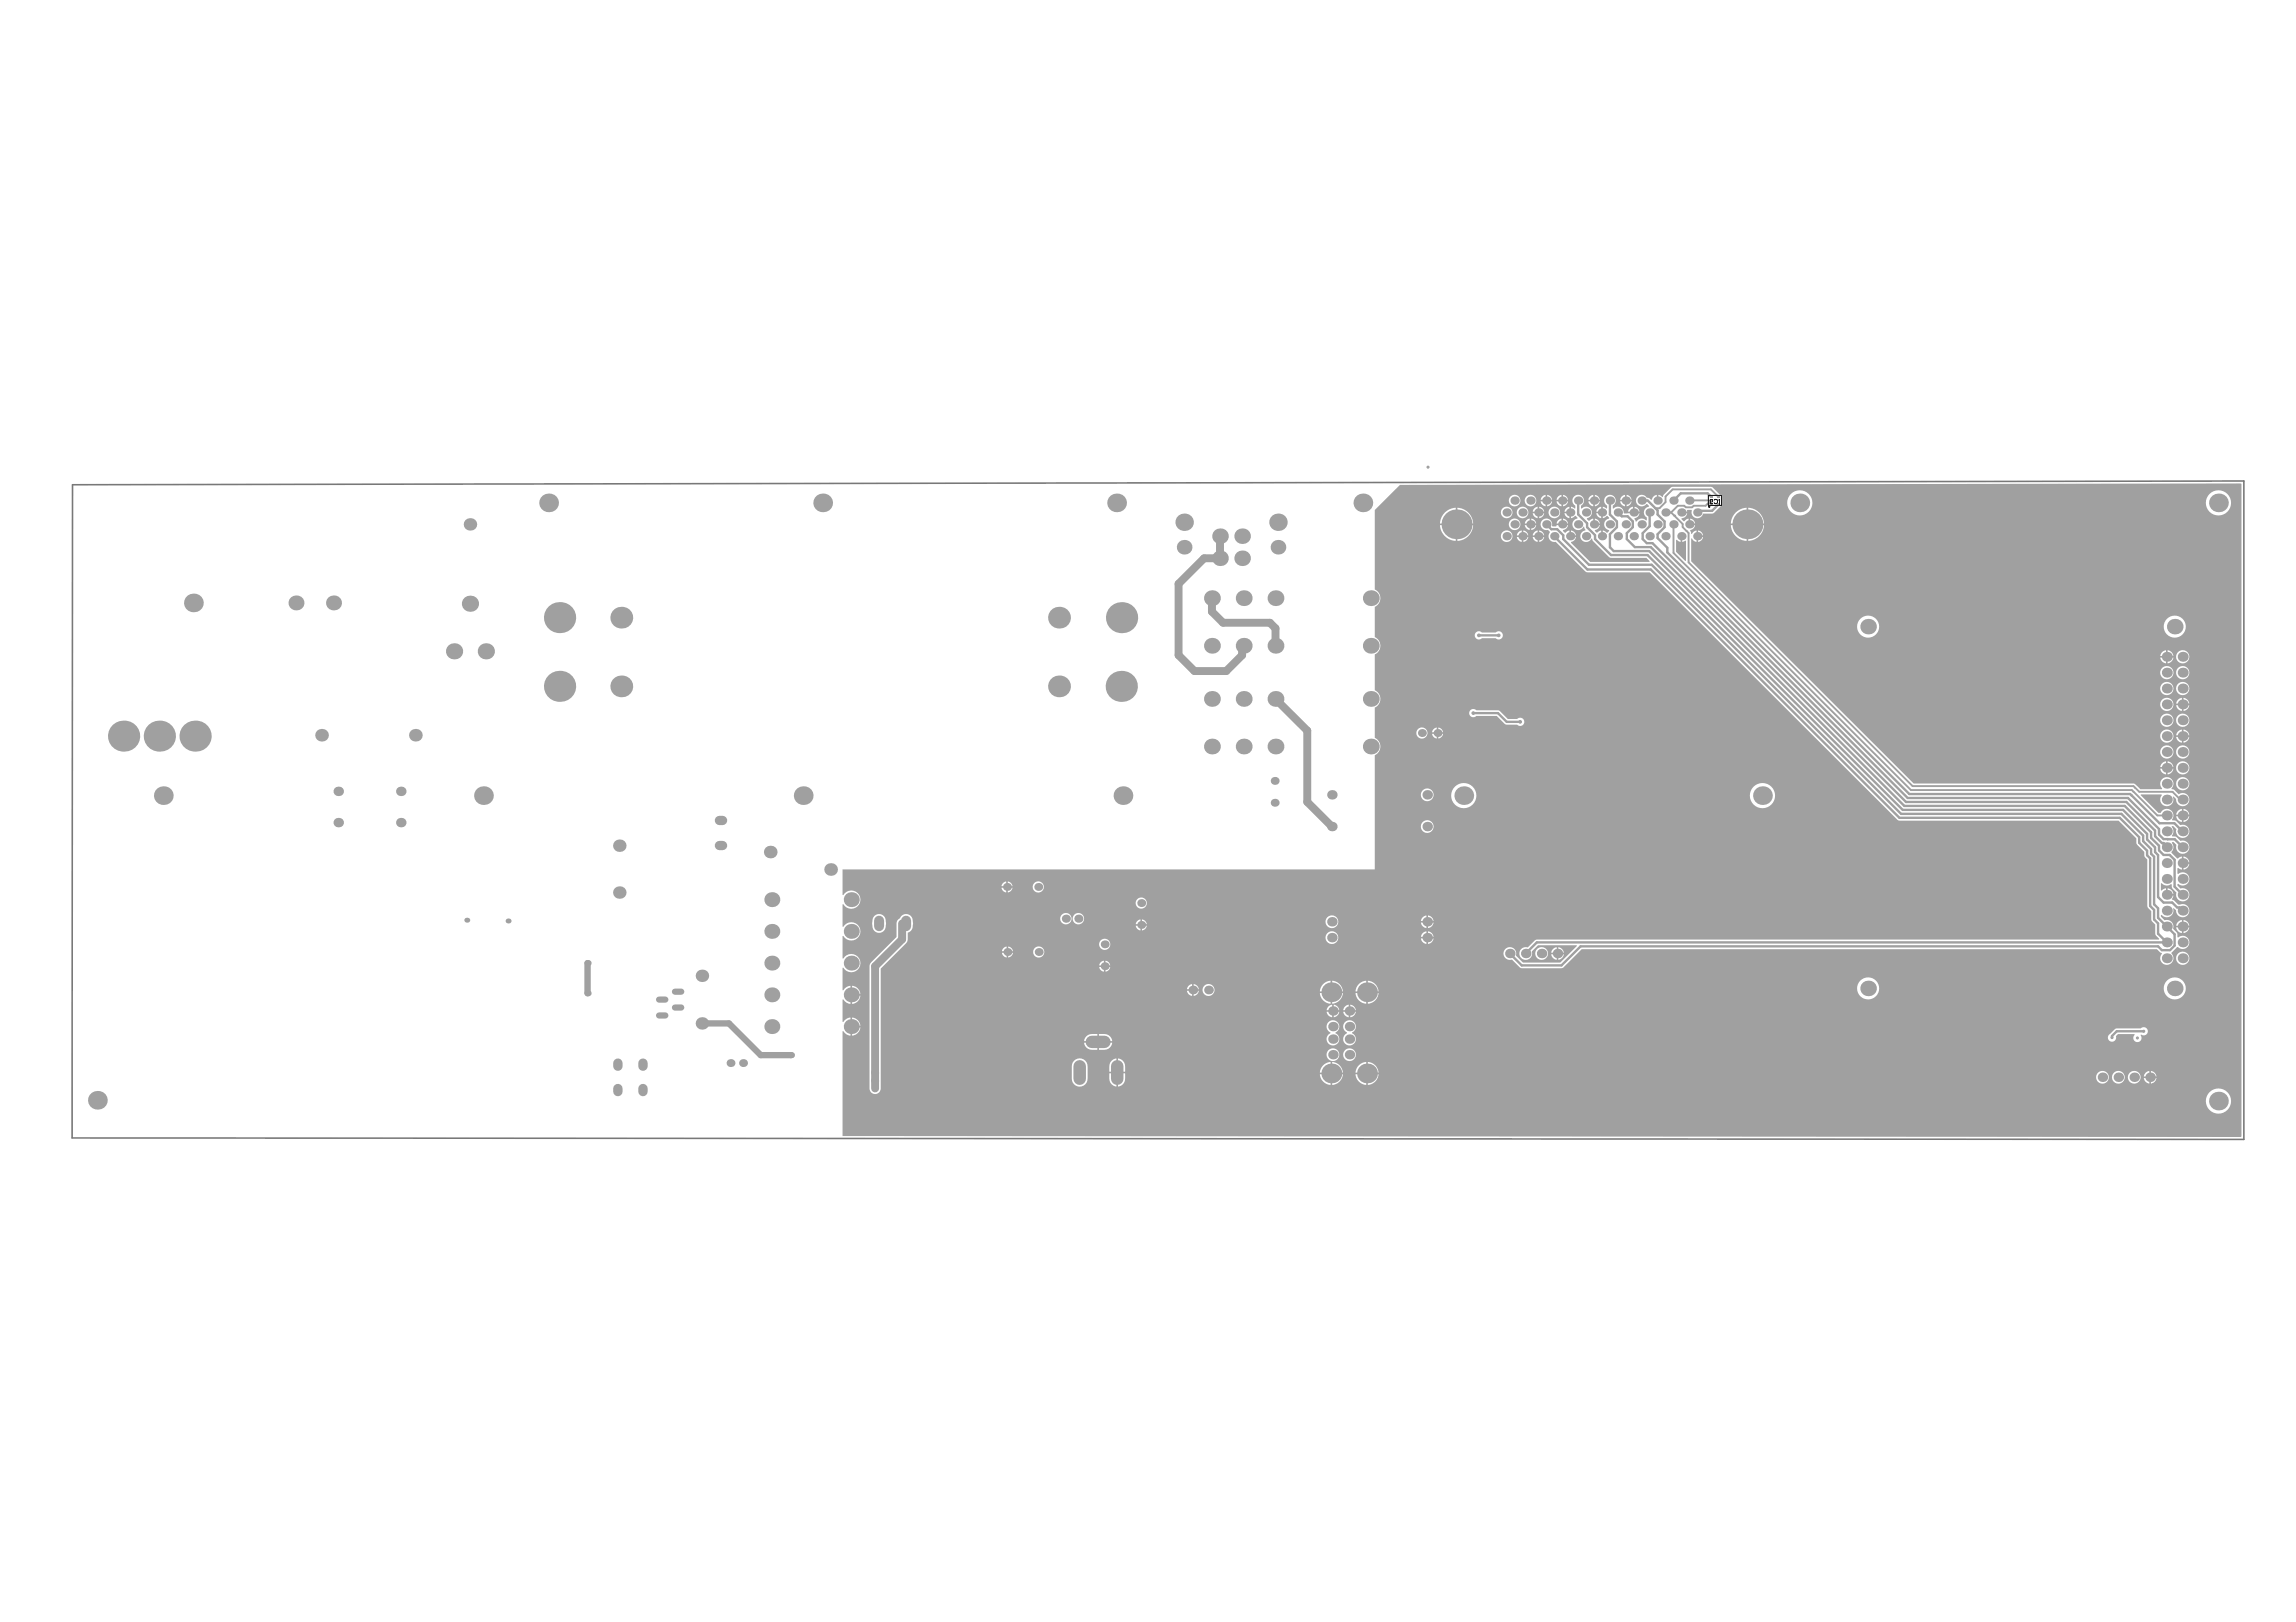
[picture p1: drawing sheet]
<svg xmlns="http://www.w3.org/2000/svg" width="297mm" height="210mm" viewBox="0 0 297 210" stroke-linecap="round" stroke-linejoin="round" font-family="sans-serif">
<path d="M9.4 62.7l280.9-.5v85.3l-281-.2z" fill="none" stroke="#787878" stroke-width=".2"/>
<g fill="#a0a0a0">
<path d="M216.8 69.9l.1-.1 .5 .3v-.7h.2v.7l.4-.1h.1v2.6h-.1l-1.2-1.2z"/>
<path d="M109 112.5h68.9v-14.8a1.23 1.23 0 0 0 .7-1.1 1.23 1.23 0 0 0-.7-1.1v-3.9a1.23 1.23 0 0 0 .7-1.2 1.23 1.23 0 0 0-.7-1.1v-4.6a1.23 1.23 0 0 0 .7-1.1 1.23 1.23 0 0 0-.7-1.2v-3.9a1.23 1.23 0 0 0 .7-1.1 1.23 1.23 0 0 0-.7-1.1v-10.3l3.2-3.3 108.8-.1h.1v84.5h-.1l-180.9-.1v-13.5l.1-.1a1.14 1.14 0 0 0 .9 .6v-2.3a1.14 1.14 0 0 0-.9 .6l-.1-.1v-2.8l.1-.1a1.14 1.14 0 0 0 .9 .6v-2.3a1.14 1.14 0 0 0-.9 .6l-.1-.1v-2.9h.1a1.19 1.19 0 0 0 1.8 .3 1.19 1.19 0 0 0 0-1.8 1.19 1.19 0 0 0-1.8 .3h-.1v-2.9h.1a1.19 1.19 0 0 0 1.8 .3 1.19 1.19 0 0 0 0-1.8 1.19 1.19 0 0 0-1.8 .3h-.1v-2.9h.1a1.19 1.19 0 0 0 1.8 .3 1.19 1.19 0 0 0 0-1.8 1.19 1.19 0 0 0-1.8 .3h-.1zM199.5 67.3a.75 .75 0 0 0-.1 .9 .75 .75 0 0 0 .9 .4l.2 .3a.75 .75 0 0 0-.1 .9 .75 .75 0 0 0 .9 .3l3.9 3.9 8.2 .1 32.2 32.1h28.5l2.3 2.3v.7l1 1v.6l.4 .4v6l.1 .3 .4 .4v1.2l.5 .6 .1 1.3 .4 .5v.1h-80.5l-.2 .1-1 .9a.83 .83 0 0 0-1 .7 .83 .83 0 0 0 .9 .9 .83 .83 0 0 0 .7-1.1l.8-.8h5v.1l-2.1 2.2h-4.9l-.9-.9a.83 .83 0 0 0-.7-1.1 .83 .83 0 0 0-.9 .9 .83 .83 0 0 0 1.1 .7l1 1 .3 .1h5.1l.3-.1 2.3-2.4h74.4l.7 .6a.86 .86 0 0 0 0 1.2 .86 .86 0 0 0 1.3 0 .86 .86 0 0 0-.1-1.2v-.1l.7-.7h.2a.86 .86 0 0 0 1.2 0 .86 .86 0 0 0 0-1.2 .86 .86 0 0 0-1.2-.1h-.1v-.5l-.5-.7a.85 .85 0 0 0-1.2-1l-.4-.5v-.2l.1 .1a.86 .86 0 0 0 1.1 .1 .86 .86 0 0 0 .3-1l.1-.1 .3 .3a.87 .87 0 0 0 1 .9 .87 .87 0 0 0 .7-1.2 .87 .87 0 0 0-1.2-.4h-.2l-.5-.6-.3-.1 .2-.5h-.9v-.1h-.1v-.9l-.3 .2-.2 .2-.1-.1v-.9h.1l.2 .2a.84 .84 0 0 0 1-.1l.1 .1v.4l.5 .7a.86 .86 0 0 0 .8 1.1 .86 .86 0 0 0 .9-1 .86 .86 0 0 0-1.1-.7l-.4-.4v-.2h.1l.2 .1a.86 .86 0 0 0 1.1-.3 .86 .86 0 0 0-.1-1.1 .86 .86 0 0 0-1.2 0h-.1v-.7l.1-.1 .5 .2v-1.7l-.7 .3-.7-.7v-.2a.85 .85 0 0 0 .1-1.1v-.1h.2l.3 .4a.86 .86 0 0 0 .8 1.1 .86 .86 0 0 0 .9-1 .86 .86 0 0 0-1.1-.7l-.6-.5-.5-.1v-.1l.1-.1a.85 .85 0 0 0-.1-1v-.1h.2l.3 .5a.86 .86 0 0 0 .8 1 .86 .86 0 0 0 .9-.9 .86 .86 0 0 0-1.1-.7l-.7-.6h-.4v-.1l.1-.1a.86 .86 0 0 0-.4-1.2 .86 .86 0 0 0-1.2 .4h-.3l-2.3-2.3 .1-.1h2.6l.1 .1-.1 .1a.86 .86 0 0 0 .7 1.3 .86 .86 0 0 0 .8-1.2h.1l.3 .3a.86 .86 0 0 0 1 .9 .86 .86 0 0 0 .7-1.2 .86 .86 0 0 0-1.3-.3l-.6-.6-.3-.1-.1-.1a.86 .86 0 0 0 0-1.2 .86 .86 0 0 0-1.2 0 .86 .86 0 0 0 0 1.2v.1h-2.8l-.7-.6-.2-.1h-28.4l-28.8-28.8v-2.9h.1l.3 .3 .3 .1v-.7h.1h-.1v-.7l-.4 .2-.2 .2h-.1l-.2-.4 .2-.1a.74 .74 0 0 0 .5-.6h-.7v-.1h-.1v-.8l-.7 .4-.3-.3 .2-.2a.74 .74 0 0 0 .6-.6h-.8v-.2h.8v-.2h.5l.1 .1a.75 .75 0 0 0 .5 .9 .75 .75 0 0 0 .9-.5l1.3-.1 1-.9h.2v-1.5h-.3l-1-1h-5.2l-1.1 1-.1 .3h-.1l-.4-.3v.8h-.3v-.8v.1a.74 .74 0 0 0-.6 .6h-.1l-.3-.3h-.3a.75 .75 0 0 0-1.1-.2 .75 .75 0 0 0 0 1.1 .75 .75 0 0 0 1.1-.1l.3 .3-.1 .1a.75 .75 0 0 0-.5 .6 .75 .75 0 0 0 .4 .8v.3l-.1 .1a.75 .75 0 0 0-1.3 .1h-.1l-.2-.3 .1-.1 .4-.3 .2-.4h-2a.87 .87 0 0 0-1-.8l-.3 .2h-.2l.1-.4a.75 .75 0 0 0 .2-1.1 .75 .75 0 0 0-1.2 0 .75 .75 0 0 0 .2 1.1v.4h-.1l-.4-.2v1.5l.5-.3 .3 .2v.1a.75 .75 0 0 0-.7 .8 .75 .75 0 0 0 .7 .7v.1l-.3 .2-.5-.2v.7h-.2v-.7l-.7 .2-.2-.2 .1-.1 .4-.2 .2-.4h-.8v-.1h-.1v-.8l-.6 .3-.2-.2 .1-.2a.75 .75 0 0 0 .4-1.1 .75 .75 0 0 0-1.2-.1h-.1v-.4a.75 .75 0 0 0 .2-1.1 .75 .75 0 0 0-1.1 0 .75 .75 0 0 0 .2 1.1v.4h-.1l-.5-.2v1.5l.7-.3 .2 .2v.1a.75 .75 0 0 0-.5 1.2 .75 .75 0 0 0 1.3-.2l.1 .1 .1 .5a.75 .75 0 0 0-.5 1.1 .75 .75 0 0 0 1.3-.1h.1l.1 .3 2.2 2.2h4.7l.4 .4v.1h-7.7l-2.5-2.5 .1-.1a.74 .74 0 0 0 .6-.6h-.8v-.1h-.1v-.7l-.6 .3-.2-.3 .1-.1a.74 .74 0 0 0 .6-.6h-1.5l-.1 .1h-.4l-.1-.1a.75 .75 0 0 0-.4-.8 .75 .75 0 0 0-.9 .1zM202.2 64v.7h.7l-.1-.1a.74 .74 0 0 0-.6-.6zM206.3 64v.7h.7v-.1a.74 .74 0 0 0-.7-.6zM210.4 64v.7h.7v-.1a.74 .74 0 0 0-.7-.6zM200.2 64v.7h.6v-.1a.74 .74 0 0 0-.6-.6zM201.6 64.2l-.2 .5h.6v-.7zM205.7 64.2l-.2 .5h.6v-.7zM209.8 64.2l-.2 .5h.6v-.7zM199.5 64.2l-.2 .5h.7v-.7zM210.4 64.9v.6h.1a.74 .74 0 0 0 .6-.6zM206.3 64.9v.6h.1a.74 .74 0 0 0 .6-.6zM202.2 64.9v.6h.1a.74 .74 0 0 0 .6-.6zM200.2 64.9v.6h.1a.74 .74 0 0 0 .5-.6zM209.6 64.9v.1a.74 .74 0 0 0 .6 .5v-.6zM205.5 64.9v.1a.74 .74 0 0 0 .6 .5v-.6zM201.4 64.9v.1a.74 .74 0 0 0 .6 .5v-.6zM199.3 64.9v.1a.74 .74 0 0 0 .7 .5v-.6zM197.3 64.8a.75 .75 0 0 0 1.5 0 .75 .75 0 0 0-1.5 0zM195.2 64.8a.75 .75 0 0 0 1.5 0 .75 .75 0 0 0-1.5 0zM211.5 65.6v.6h.6v-.1a.74 .74 0 0 0-.6-.5zM199.1 65.6v.6h.7v-.1a.74 .74 0 0 0-.7-.5zM206.7 65.8l-.2 .4h.7v-.6zM210.8 65.8l-.2 .4h.7v-.6zM202.6 65.8l-.2 .4h.6v-.6zM198.5 65.8l-.2 .4h.6v-.6zM285.4 65.1a1.63 1.63 0 0 0 3.2 0 1.63 1.63 0 0 0-3.2 0zM231.2 65.1a1.65 1.65 0 0 0 3.3 0 1.65 1.65 0 0 0-3.3 0zM199.1 66.4v.7l.1-.1a.74 .74 0 0 0 .6-.6zM206.5 66.4v.1a.74 .74 0 0 0 .7 .6v-.7zM202.4 66.4v.1a.74 .74 0 0 0 .6 .6v-.7zM198.3 66.4v.1a.74 .74 0 0 0 .6 .6v-.7zM200.3 66.3a.75 .75 0 0 0 1.5 0 .75 .75 0 0 0-1.5 0zM196.2 66.3a.75 .75 0 0 0 1.5 0 .75 .75 0 0 0-1.5 0zM194.2 66.3a.75 .75 0 0 0 1.5 0 .75 .75 0 0 0-1.5 0zM226.2 65.7v2.1h2a2.13 2.13 0 0 0-2-2.1zM218.7 67.1v.7h.6v-.1a.74 .74 0 0 0-.6-.6zM202.2 67.1v.7h.7l-.1-.1a.74 .74 0 0 0-.6-.6zM206.3 67.1v.7h.7v-.1a.74 .74 0 0 0-.7-.6zM198.1 67.1v.7h.6v-.1a.74 .74 0 0 0-.6-.6zM188.5 65.7v2.1h2.1a2.13 2.13 0 0 0-2.1-2.1zM201.6 67.3l-.2 .5h.6v-.7zM197.5 67.3l-.2 .5h.6v-.7zM186.9 66.3a2.12 2.12 0 0 0-.6 1.5h2v-2.1h-.2a2.16 2.16 0 0 0-1.2 .6zM224.5 66.3a2.12 2.12 0 0 0-.6 1.5h2.1v-2.1h-.3a2.16 2.16 0 0 0-1.2 .6zM198.1 68v.6h.1a.73 .73 0 0 0 .5-.6zM197.3 68a.74 .74 0 0 0 .6 .6v-.6zM195.2 67.9a.75 .75 0 0 0 1.5 0 .75 .75 0 0 0-1.5 0zM197.1 68.7v.6h.6v-.1a.74 .74 0 0 0-.6-.5zM219.7 68.7v.6h.6v-.1a.74 .74 0 0 0-.6-.5zM203.2 68.7v.6h.7v-.1a.74 .74 0 0 0-.7-.5zM199.1 68.7v.6h.7v-.1a.74 .74 0 0 0-.7-.5zM196.4 68.9l-.2 .4h.7v-.6zM198.5 68.9l-.2 .4h.6v-.6zM226.2 68v2a2.13 2.13 0 0 0 2-2zM186.3 68a2.13 2.13 0 0 0 2 2v-2zM188.5 68v2a2.13 2.13 0 0 0 2.1-2zM223.9 68a2.13 2.13 0 0 0 2.1 2v-2zM219.7 69.5v.6h.1a.74 .74 0 0 0 .5-.6zM199.1 69.5v.6h.1a.74 .74 0 0 0 .6-.6zM197.1 69.5v.6h.1a.74 .74 0 0 0 .5-.6zM198.3 69.5v.1a.74 .74 0 0 0 .6 .5v-.6zM196.2 69.5v.1a.74 .74 0 0 0 .7 .5v-.6zM194.2 69.4a.75 .75 0 0 0 1.5 0 .75 .75 0 0 0-1.5 0zM190.9 81.8a.54 .54 0 0 0 0 .8 .54 .54 0 0 0 .8 0h1.8a.54 .54 0 0 0 .8 0 .54 .54 0 0 0 0-.8 .54 .54 0 0 0-.8 .1h-1.8l-.4-.2zM279.9 81.1a1.45 1.45 0 0 0 2.9 0 1.45 1.45 0 0 0-2.9 0zM240.3 81.1a1.43 1.43 0 0 0 2.8 0 1.43 1.43 0 0 0-2.8 0zM280.4 84.1v.8h.8v-.1a.84 .84 0 0 0-.8-.7zM279.7 84.4l-.2 .5h.7v-.8zM280.4 85.1v.7h.1a.84 .84 0 0 0 .7-.7zM279.5 85.1v.1a.84 .84 0 0 0 .7 .6v-.7zM281.5 85a.86 .86 0 0 0 1.7 0 .86 .86 0 0 0-1.7 0zM281.5 87a.86 .86 0 0 0 1.7 0 .86 .86 0 0 0-1.7 0zM279.5 87a.86 .86 0 0 0 1.7 0 .86 .86 0 0 0-1.7 0zM281.5 89.1a.86 .86 0 0 0 1.7 0 .86 .86 0 0 0-1.7 0zM279.5 89.1a.86 .86 0 0 0 1.7 0 .86 .86 0 0 0-1.7 0zM282.5 90.3v.8h.7v-.2a.84 .84 0 0 0-.7-.6zM281.8 90.5l-.3 .6h.8v-.8zM282.5 91.3v.7h.1a.84 .84 0 0 0 .6-.7zM281.5 91.3v.1a.84 .84 0 0 0 .8 .6v-.7zM279.5 91.2a.86 .86 0 0 0 1.7 0 .86 .86 0 0 0-1.7 0zM190.2 91.9a.54 .54 0 0 0 0 .8 .54 .54 0 0 0 .8 0h2.6l1.2 1.1h1.5a.54 .54 0 0 0 .7 0 .54 .54 0 0 0 0-.8 .54 .54 0 0 0-.7 0h-1.2l-1.1-1-.2-.1h-2.8l-.4-.2zM281.5 93.2a.86 .86 0 0 0 1.7 0 .86 .86 0 0 0-1.7 0zM279.5 93.2a.86 .86 0 0 0 1.7 0 .86 .86 0 0 0-1.7 0zM186.1 94.2v.6h.6v-.1a.71 .71 0 0 0-.6-.5zM185.5 94.3l-.2 .5h.6v-.6zM282.5 94.4v.8h.7v-.2a.84 .84 0 0 0-.7-.6zM281.8 94.7l-.3 .5h.8v-.8zM186.1 95v.6h.1a.71 .71 0 0 0 .5-.6zM185.3 95v.1a.71 .71 0 0 0 .6 .5v-.6zM183.2 94.9a.75 .75 0 0 0 1.5 0 .75 .75 0 0 0-1.5 0zM282.5 95.4v.7h.1a.84 .84 0 0 0 .6-.7zM281.5 95.4v.1a.84 .84 0 0 0 .8 .6v-.7zM279.5 95.3a.86 .86 0 0 0 1.7 0 .86 .86 0 0 0-1.7 0zM281.5 97.3a.86 .86 0 0 0 1.7 0 .86 .86 0 0 0-1.7 0zM279.5 97.3a.86 .86 0 0 0 1.7 0 .86 .86 0 0 0-1.7 0zM280.4 98.5v.8h.8v-.2a.84 .84 0 0 0-.8-.6zM279.7 98.8l-.2 .5h.7v-.8zM280.4 99.5v.7h.1a.84 .84 0 0 0 .7-.7zM279.5 99.5v.1a.84 .84 0 0 0 .7 .6v-.7zM281.5 99.4a.86 .86 0 0 0 1.7 0 .86 .86 0 0 0-1.7 0zM281.5 101.4a.86 .86 0 0 0 1.7 0 .86 .86 0 0 0-1.7 0zM183.8 102.9a.85 .85 0 0 0 1.7 0 .85 .85 0 0 0-1.7 0zM226.4 103a1.63 1.63 0 0 0 3.2 0 1.63 1.63 0 0 0-3.2 0zM187.7 103a1.65 1.65 0 0 0 3.3 0 1.65 1.65 0 0 0-3.3 0zM282.5 104.7v.7h.7v-.1a.84 .84 0 0 0-.7-.6zM281.8 104.9l-.3 .5h.8v-.7zM282.5 105.6v.8h.1a.84 .84 0 0 0 .6-.8zM281.5 105.6v.2a.84 .84 0 0 0 .8 .6v-.8zM183.8 107a.85 .85 0 0 0 1.7 0 .85 .85 0 0 0-1.7 0zM282.5 110.8v.8h.7v-.1a.84 .84 0 0 0-.7-.7zM282.5 111.8v.7h.1a.84 .84 0 0 0 .6-.7zM130.4 114.1v.6h.6v-.1a.71 .71 0 0 0-.6-.5zM129.8 114.3l-.2 .4h.6v-.6zM130.4 114.9v.6l.4-.2 .2-.4zM129.6 114.9l.2 .4 .4 .2v-.6zM133.6 114.8a.73 .73 0 0 0 1.4 0 .73 .73 0 0 0-1.4 0zM280.4 114.9v.8h.8v-.1a.84 .84 0 0 0-.8-.7zM146.9 116.9a.75 .75 0 0 0 1.5 0 .75 .75 0 0 0-1.5 0zM184.7 118.5v.7h.8l-.1-.1a.81 .81 0 0 0-.7-.6zM184.1 118.7l-.3 .5h.7v-.7zM147.7 119v.6h.7l-.1-.1a.71 .71 0 0 0-.6-.5zM147.1 119.2l-.2 .4h.6v-.6zM138.8 118.9a.75 .75 0 0 0 1.5 0 .75 .75 0 0 0-1.5 0zM137.2 118.9a.74 .74 0 0 0 1.4 0 .74 .74 0 0 0-1.4 0zM282.5 119.1v.7h.7v-.1a.84 .84 0 0 0-.7-.6zM281.8 119.3l-.3 .5h.8v-.7zM184.7 119.4v.7h.2a.81 .81 0 0 0 .6-.7zM183.8 119.4v.1a.81 .81 0 0 0 .7 .6v-.7zM171.5 119.3a.83 .83 0 0 0 1.6 0 .83 .83 0 0 0-1.6 0zM147.7 119.8v.6h.1a.71 .71 0 0 0 .6-.6zM146.9 119.8v.1a.71 .71 0 0 0 .6 .5v-.6zM113.1 118.5a1.62 1.62 0 0 0 .2 2.1 .88 .88 0 0 0 1.3-.9 1.12 1.12 0 0 0-.9-1.4zM282.5 120v.7h.1a.84 .84 0 0 0 .6-.7zM281.5 120v.1a.84 .84 0 0 0 .8 .6v-.7zM184.7 120.5v.7h.8l-.1-.1a.81 .81 0 0 0-.7-.6zM184.1 120.8l-.3 .4h.7v-.7zM184.7 121.4v.8l.2-.1a.81 .81 0 0 0 .6-.7zM183.8 121.4v.2a.81 .81 0 0 0 .7 .6v-.8zM171.5 121.3a.83 .83 0 0 0 1.6 0 .83 .83 0 0 0-1.6 0zM142.2 122.2a.73 .73 0 0 0 1.4 0 .73 .73 0 0 0-1.4 0zM130.4 122.5v.6h.6v-.1a.71 .71 0 0 0-.6-.5zM129.8 122.7l-.2 .4h.6v-.6zM201.6 122.6v.7h.7v-.1a.81 .81 0 0 0-.7-.6zM200.9 122.8l-.2 .5h.7v-.7zM129.6 123.3v.1a.71 .71 0 0 0 .6 .5v-.6zM130.4 123.3v.6h.1a.71 .71 0 0 0 .5-.6zM133.7 123.2a.73 .73 0 0 0 1.4 0 .73 .73 0 0 0-1.4 0zM201.6 123.5v.7h.1a.81 .81 0 0 0 .6-.7zM200.7 123.5v.1a.81 .81 0 0 0 .7 .6v-.7zM198.6 123.4a.85 .85 0 0 0 1.7 0 .85 .85 0 0 0-1.7 0zM281.5 124a.86 .86 0 0 0 1.7 0 .86 .86 0 0 0-1.7 0zM143 124.3v.6h.6v-.1a.71 .71 0 0 0-.6-.5zM142.4 124.5l-.2 .4h.6v-.6zM143 125.1v.6h.1a.71 .71 0 0 0 .5-.6zM142.2 125.1v.1a.71 .71 0 0 0 .6 .5v-.6zM154.4 127.4v.6h.7v-.1a.76 .76 0 0 0-.7-.5zM153.8 127.6l-.2 .4h.6v-.6zM172.3 126.9v1.4h1.4a1.47 1.47 0 0 0-1.4-1.4zM171.2 127.3a1.44 1.44 0 0 0-.4 1h1.3v-1.4a1.45 1.45 0 0 0-.9 .4zM177 126.9v1.4h1.3a1.47 1.47 0 0 0-1.3-1.4zM175.8 127.3a1.44 1.44 0 0 0-.4 1h1.4v-1.4a1.45 1.45 0 0 0-1 .4zM110.2 127.6v1h1.1a1.15 1.15 0 0 0-1.1-1zM154.4 128.2v.7h.1a.76 .76 0 0 0 .6-.7zM153.6 128.2v.1a.76 .76 0 0 0 .6 .6v-.7zM155.6 128.1a.78 .78 0 0 0 1.5 0 .78 .78 0 0 0-1.5 0zM279.9 127.9a1.45 1.45 0 0 0 2.9 0 1.45 1.45 0 0 0-2.9 0zM240.3 127.9a1.43 1.43 0 0 0 2.8 0 1.43 1.43 0 0 0-2.8 0zM177 128.5v1.4a1.47 1.47 0 0 0 1.3-1.4zM170.8 128.5a1.47 1.47 0 0 0 1.3 1.4v-1.4zM172.3 128.5v1.4a1.47 1.47 0 0 0 1.4-1.4zM175.4 128.5a1.47 1.47 0 0 0 1.4 1.4v-1.4zM110.2 128.8v1.1a1.15 1.15 0 0 0 1.1-1.1zM172.5 130v.7h.8l-.1-.1a.81 .81 0 0 0-.7-.6zM171.9 130.2l-.3 .5h.7v-.7zM174.7 130v.7h.7v-.1a.81 .81 0 0 0-.7-.6zM174 130.2l-.2 .5h.7v-.7zM171.6 130.9v.1a.81 .81 0 0 0 .7 .6v-.7zM174.7 130.9v.7h.1a.81 .81 0 0 0 .6-.7zM173.8 130.9v.1a.81 .81 0 0 0 .7 .6v-.7zM172.5 130.9v.7h.2a.81 .81 0 0 0 .6-.7zM110.2 131.7v1h1.1a1.15 1.15 0 0 0-1.1-1zM272.9 133.9a.54 .54 0 0 0 .2 .9 .54 .54 0 0 0 .6-.7l.3-.3h2.1l.1 .1a.53 .53 0 0 0-.1 .8 .53 .53 0 0 0 .8 0 .53 .53 0 0 0 0-.7l.1-.1a.54 .54 0 0 0 .7-.1 .54 .54 0 0 0 0-.7 .54 .54 0 0 0-.8 0h-3l-.3 .1zM110.2 133v1a1.15 1.15 0 0 0 1.1-1zM142.2 133.8v.9h1.7a1.01 1.01 0 0 0-1-.9zM140.5 134.1l-.2 .6h1.7v-.9a1.56 1.56 0 0 0-1.5 .3zM174 132.3a.82 .82 0 0 0 .3 1.3v.1a.82 .82 0 0 0-.4 1.3 .82 .82 0 0 0 1.3 0 .82 .82 0 0 0-.3-1.3v-.1a.82 .82 0 0 0 .4-1.2 .82 .82 0 0 0-1.3-.1zM171.9 132.3a.82 .82 0 0 0 .2 1.3v.1a.82 .82 0 0 0-.3 1.3 .82 .82 0 0 0 1.3 0 .82 .82 0 0 0-.3-1.3v-.1a.82 .82 0 0 0 .3-1.2 .82 .82 0 0 0-1.2-.1zM142.2 134.9v1a1.44 1.44 0 0 0 1.6-.6l.1-.4zM140.3 134.9a1.01 1.01 0 0 0 1 1h.7v-1zM173.8 136.5a.83 .83 0 0 0 1.6 0 .83 .83 0 0 0-1.6 0zM171.6 136.5a.85 .85 0 0 0 1.7 0 .85 .85 0 0 0-1.7 0zM144.6 137v1.7h1a1.44 1.44 0 0 0-.6-1.6zM143.8 137.3a1.56 1.56 0 0 0-.3 1.4h.9v-1.7zM172.3 137.4v1.4h1.4a1.47 1.47 0 0 0-1.4-1.4zM171.2 137.9a1.44 1.44 0 0 0-.4 .9h1.3v-1.4a1.45 1.45 0 0 0-.9 .5zM177 137.4v1.4h1.3a1.47 1.47 0 0 0-1.3-1.4zM175.8 137.9a1.44 1.44 0 0 0-.4 .9h1.4v-1.4a1.45 1.45 0 0 0-1 .5zM278.3 138.6v.7h.7v-.1a.81 .81 0 0 0-.7-.6zM277.6 138.8l-.2 .5h.7v-.7zM278.3 139.5v.7h.1a.81 .81 0 0 0 .6-.7zM277.4 139.5v.1a.81 .81 0 0 0 .7 .6v-.7zM275.3 139.4a.83 .83 0 0 0 1.6 0 .83 .83 0 0 0-1.6 0zM273.2 139.4a.85 .85 0 0 0 1.7 0 .85 .85 0 0 0-1.7 0zM271.2 139.4a.83 .83 0 0 0 1.6 0 .83 .83 0 0 0-1.6 0zM170.8 139a1.47 1.47 0 0 0 1.3 1.4v-1.4zM177 139v1.4a1.47 1.47 0 0 0 1.3-1.4zM175.4 139a1.47 1.47 0 0 0 1.4 1.4v-1.4zM172.3 139v1.4a1.47 1.47 0 0 0 1.4-1.4zM144.6 138.9v1.7a1.01 1.01 0 0 0 1-1v-.7zM143.5 138.9a1.44 1.44 0 0 0 .5 1.6l.4 .1v-1.7zM139 137.3l-.2 .2-.1 .5v1.6a1.02 1.02 0 0 0 1 1 1.02 1.02 0 0 0 1-1v-1.6a1.03 1.03 0 0 0-.6-1 1.03 1.03 0 0 0-1.1 .3zM116.6 118.5l-.3 .4a.72 .72 0 0 0-.3 .6v1.8l-3.3 3.2-.2 .4v16a.73 .73 0 0 0 .7 .7 .73 .73 0 0 0 .7-.7v-15.6l3.4-3.4 .1-.3v-.9a1.16 1.16 0 0 0 .7-1.5 .86 .86 0 0 0-.5-.8 .86 .86 0 0 0-1 .1zM285.4 142.5a1.63 1.63 0 0 0 3.2 0 1.63 1.63 0 0 0-3.2 0z"/>
</g>
<g fill="none" stroke="#a0a0a0" stroke-width=".31">
<path d="M200.1 67.9l.6 .6h.8l.7 .8v.5l3.4 3.3h8.1l32.2 32.2h28.6l2.8 2.8v.7l1 1.1v.6l.4 .4v6.1l.5 .5v1.3l2.1 2.1v1.5l-.6 .6h-1l-.5-.5h-74.7l-2.5 2.4h-5.1l-1.6-1.5M201.1 69.4l4.3 4.3h8.2l32.1 32.1h28.5l2.5 2.5v.8l1.1 1v.6l.4 .4v6.1l.5 .6v1.2l.5 .5v1.3l1.1 1.2h-81.5l-1.4 1.4M204.2 64.8v1.8l1.1 1.1v.5l1.1 1.1v.5l2 2h4.7l33.1 33h28.5l3.1 3.1v.7l1 1.1v.6l.4 .4v5.4l.7 .7h1.1l.7 .6h.3l.4 .4M208.3 64.8v1.8l.9 .9v.7l-.9 .9v1.7l.5 .5h4.6l33 33h28.5l3.4 3.4v.7l1 1.1v.6l.6 .5h.8l.6 .7v3.4l1.1 1.1M209.3 66.3l.5 .5h.8l.6 .7v.7l-.7 .8v.8l1 1h2.1l33 33h28.5l3.7 3.7v.7l.9 .9h.2v.2h.4v.3M212.4 64.8h.8l1.2 1.3v.5l.9 .9v.7l-.9 .9v.5l1.3 1.3v.6l31.3 31.3h28.6l3.8 3.7h1.9l1.1 1.1M213.4 66.3v1.8l-.9 .9v.8l.5 .5h.8l33 33h28.5l4 4v.7l.6 .6h1.5l1 1M218.6 67.9l.1 .1M221.4 64.3l-.5-.5h-3.5l-.9 1M222.4 65.2l-.9 .9h-1.7l-.2 .2M190.6 92.3h3.2l1.1 1.1h1.8M191.3 82.2h2.6"/>
<path d="M275.8 103h.1M281.9 107.6h.5M277.3 133.5h-3.4l-.7 .6v.2"/>
</g>
<path d="M204.2 67.9h.1M215.5 66.3h.7M216.2 66.3l1.5 1.5v.4l.8 .8v3.8l28.9 28.9h28.6l.8 .8h4.3l1 1h.3M216.5 67.9v3.7l30.7 30.6h28.6l3.3 3.3h1.2M216.6 66.7h.1M218.2 68.7h.1M221.4 65.2h-.5l-.2 .2h-1.6l-.2 .2h-.8l-.2-.2h-.8l-.9 .9M221.4 64.8h-2.8M222.4 64.4l-1.1-1.1h-4.9l-.9 1v.7l-.8 .8h-.5M276 102.4h.1M276.2 101.9h.1" fill="none" stroke="#a0a0a0" stroke-width=".25"/>
<path d="M156.8 77.4v1.8l1.4 1.4h6.1l.7 .7v2.3M157.8 69.4v2.8h-2l-3.3 3.3v9.3l2 2h4.1l2.1-2v-1l.2-.2M165 90.4l4.1 4.2v9.2l3.2 3.2M116.7 119.5v2.1l-3.5 3.4v15.9" fill="none" stroke="#a0a0a0" stroke-width="1"/>
<path d="M76 124.6v3.9M90.8 132.4h3.5l4.1 4.1h3.9" fill="none" stroke="#a0a0a0" stroke-width=".82"/>
<g fill="#a0a0a0">
<circle cx="284.7" cy="70.6" r=".24"/>
<circle cx="286.8" cy="74.7" r=".24"/>
<circle cx="284.7" cy="78.8" r=".24"/>
<circle cx="286.8" cy="82.9" r=".24"/>
<circle cx="284.7" cy="87" r=".24"/>
<circle cx="286.8" cy="91.2" r=".24"/>
<circle cx="286.8" cy="99.4" r=".24"/>
<circle cx="286.8" cy="107.6" r=".24"/>
<circle cx="284.7" cy="111.7" r=".24"/>
<circle cx="286.8" cy="115.8" r=".24"/>
<circle cx="286.8" cy="124" r=".24"/>
<circle cx="286.8" cy="132.2" r=".24"/>
<circle cx="284.7" cy="136.3" r=".24"/>
<circle cx="286.8" cy="140.4" r=".24"/>
<circle cx="284.7" cy="144.5" r=".24"/>
<circle cx="282.7" cy="66.5" r=".24"/>
<circle cx="280.6" cy="70.6" r=".24"/>
<circle cx="282.7" cy="74.7" r=".24"/>
<circle cx="280.6" cy="78.8" r=".24"/>
<circle cx="282.7" cy="82.9" r=".24"/>
<circle cx="280.6" cy="136.3" r=".24"/>
<circle cx="282.7" cy="140.4" r=".24"/>
<circle cx="280.6" cy="144.5" r=".24"/>
<circle cx="278.6" cy="66.5" r=".24"/>
<circle cx="276.5" cy="70.6" r=".24"/>
<circle cx="278.6" cy="74.7" r=".24"/>
<circle cx="276.5" cy="78.8" r=".24"/>
<circle cx="278.6" cy="82.9" r=".24"/>
<circle cx="276.5" cy="111.7" r=".24"/>
<circle cx="276.5" cy="119.9" r=".24"/>
<circle cx="278.6" cy="132.2" r=".24"/>
<circle cx="278.6" cy="140.4" r=".24"/>
<circle cx="276.5" cy="144.5" r=".24"/>
<circle cx="274.5" cy="66.5" r=".24"/>
<circle cx="272.4" cy="70.6" r=".24"/>
<circle cx="274.5" cy="74.7" r=".24"/>
<circle cx="272.4" cy="78.8" r=".24"/>
<circle cx="274.5" cy="82.9" r=".24"/>
<circle cx="272.4" cy="95.3" r=".24"/>
<circle cx="274.5" cy="99.4" r=".24"/>
<circle cx="274.5" cy="107.6" r=".24"/>
<circle cx="272.4" cy="111.7" r=".24"/>
<circle cx="274.5" cy="115.8" r=".24"/>
<circle cx="272.4" cy="119.9" r=".24"/>
<circle cx="274.5" cy="124" r=".24"/>
<circle cx="272.4" cy="128.1" r=".24"/>
<circle cx="272.4" cy="144.5" r=".24"/>
<circle cx="270.4" cy="66.5" r=".24"/>
<circle cx="268.3" cy="70.6" r=".24"/>
<circle cx="270.4" cy="74.7" r=".24"/>
<circle cx="268.3" cy="78.8" r=".24"/>
<circle cx="270.4" cy="82.9" r=".24"/>
<circle cx="268.3" cy="95.3" r=".24"/>
<circle cx="270.4" cy="99.4" r=".24"/>
<circle cx="270.4" cy="107.6" r=".24"/>
<circle cx="268.3" cy="111.7" r=".24"/>
<circle cx="270.4" cy="115.8" r=".24"/>
<circle cx="268.3" cy="119.9" r=".24"/>
<circle cx="270.4" cy="124" r=".24"/>
<circle cx="268.3" cy="128.1" r=".24"/>
<circle cx="270.4" cy="132.2" r=".24"/>
<circle cx="268.3" cy="144.5" r=".24"/>
<circle cx="266.2" cy="66.5" r=".24"/>
<circle cx="264.2" cy="70.6" r=".24"/>
<circle cx="266.2" cy="74.7" r=".24"/>
<circle cx="264.2" cy="78.8" r=".24"/>
<circle cx="266.2" cy="82.9" r=".24"/>
<circle cx="264.2" cy="95.3" r=".24"/>
<circle cx="266.2" cy="99.4" r=".24"/>
<circle cx="266.2" cy="107.6" r=".24"/>
<circle cx="264.2" cy="111.7" r=".24"/>
<circle cx="266.2" cy="115.8" r=".24"/>
<circle cx="264.2" cy="119.9" r=".24"/>
<circle cx="266.2" cy="124" r=".24"/>
<circle cx="264.2" cy="128.1" r=".24"/>
<circle cx="266.2" cy="132.2" r=".24"/>
<circle cx="266.2" cy="140.4" r=".24"/>
<circle cx="264.2" cy="144.5" r=".24"/>
<circle cx="262.1" cy="66.5" r=".24"/>
<circle cx="260.1" cy="70.6" r=".24"/>
<circle cx="262.1" cy="74.7" r=".24"/>
<circle cx="260.1" cy="78.8" r=".24"/>
<circle cx="262.1" cy="82.9" r=".24"/>
<circle cx="260.1" cy="95.3" r=".24"/>
<circle cx="262.1" cy="99.4" r=".24"/>
<circle cx="262.1" cy="107.6" r=".24"/>
<circle cx="260.1" cy="111.7" r=".24"/>
<circle cx="262.1" cy="115.8" r=".24"/>
<circle cx="260.1" cy="119.9" r=".24"/>
<circle cx="262.1" cy="124" r=".24"/>
<circle cx="260.1" cy="128.1" r=".24"/>
<circle cx="262.1" cy="140.4" r=".24"/>
<circle cx="260.1" cy="144.5" r=".24"/>
<circle cx="258" cy="66.5" r=".24"/>
<circle cx="256" cy="70.6" r=".24"/>
<circle cx="258" cy="74.7" r=".24"/>
<circle cx="256" cy="78.8" r=".24"/>
<circle cx="258" cy="82.9" r=".24"/>
<circle cx="256" cy="95.3" r=".24"/>
<circle cx="258" cy="99.4" r=".24"/>
<circle cx="258" cy="107.6" r=".24"/>
<circle cx="256" cy="111.7" r=".24"/>
<circle cx="258" cy="115.8" r=".24"/>
<circle cx="256" cy="119.9" r=".24"/>
<circle cx="258" cy="124" r=".24"/>
<circle cx="256" cy="128.1" r=".24"/>
<circle cx="258" cy="140.4" r=".24"/>
<circle cx="256" cy="144.5" r=".24"/>
<circle cx="253.9" cy="66.5" r=".24"/>
<circle cx="251.9" cy="70.6" r=".24"/>
<circle cx="253.9" cy="74.7" r=".24"/>
<circle cx="251.9" cy="78.8" r=".24"/>
<circle cx="253.9" cy="82.9" r=".24"/>
<circle cx="251.9" cy="95.3" r=".24"/>
<circle cx="253.9" cy="99.4" r=".24"/>
<circle cx="253.9" cy="107.6" r=".24"/>
<circle cx="251.9" cy="111.7" r=".24"/>
<circle cx="253.9" cy="115.8" r=".24"/>
<circle cx="251.9" cy="119.9" r=".24"/>
<circle cx="253.9" cy="124" r=".24"/>
<circle cx="251.9" cy="128.1" r=".24"/>
<circle cx="253.9" cy="140.4" r=".24"/>
<circle cx="251.9" cy="144.5" r=".24"/>
<circle cx="249.8" cy="66.5" r=".24"/>
<circle cx="247.7" cy="70.6" r=".24"/>
<circle cx="249.8" cy="74.7" r=".24"/>
<circle cx="247.7" cy="78.8" r=".24"/>
<circle cx="249.8" cy="82.9" r=".24"/>
<circle cx="247.7" cy="95.3" r=".24"/>
<circle cx="249.8" cy="99.4" r=".24"/>
<circle cx="249.8" cy="107.6" r=".24"/>
<circle cx="247.7" cy="111.7" r=".24"/>
<circle cx="249.8" cy="115.8" r=".24"/>
<circle cx="247.7" cy="119.9" r=".24"/>
<circle cx="249.8" cy="124" r=".24"/>
<circle cx="247.7" cy="128.1" r=".24"/>
<circle cx="249.8" cy="140.4" r=".24"/>
<circle cx="247.7" cy="144.5" r=".24"/>
<circle cx="245.7" cy="66.5" r=".24"/>
<circle cx="243.6" cy="70.6" r=".24"/>
<circle cx="245.7" cy="74.7" r=".24"/>
<circle cx="243.6" cy="78.8" r=".24"/>
<circle cx="245.7" cy="82.9" r=".24"/>
<circle cx="243.6" cy="95.3" r=".24"/>
<circle cx="245.7" cy="107.6" r=".24"/>
<circle cx="243.6" cy="111.7" r=".24"/>
<circle cx="245.7" cy="115.8" r=".24"/>
<circle cx="243.6" cy="119.9" r=".24"/>
<circle cx="245.7" cy="124" r=".24"/>
<circle cx="243.6" cy="128.1" r=".24"/>
<circle cx="245.7" cy="140.4" r=".24"/>
<circle cx="243.6" cy="144.5" r=".24"/>
<circle cx="241.6" cy="66.5" r=".24"/>
<circle cx="239.5" cy="70.6" r=".24"/>
<circle cx="241.6" cy="74.7" r=".24"/>
<circle cx="239.5" cy="78.8" r=".24"/>
<circle cx="241.6" cy="82.9" r=".24"/>
<circle cx="239.5" cy="103.5" r=".24"/>
<circle cx="241.6" cy="107.6" r=".24"/>
<circle cx="239.5" cy="111.7" r=".24"/>
<circle cx="241.6" cy="115.8" r=".24"/>
<circle cx="239.5" cy="119.9" r=".24"/>
<circle cx="241.6" cy="124" r=".24"/>
<circle cx="239.5" cy="128.1" r=".24"/>
<circle cx="241.6" cy="140.4" r=".24"/>
<circle cx="239.5" cy="144.5" r=".24"/>
<circle cx="237.5" cy="66.5" r=".24"/>
<circle cx="235.4" cy="70.6" r=".24"/>
<circle cx="237.5" cy="74.7" r=".24"/>
<circle cx="235.4" cy="78.8" r=".24"/>
<circle cx="237.5" cy="82.9" r=".24"/>
<circle cx="237.5" cy="99.4" r=".24"/>
<circle cx="235.4" cy="103.5" r=".24"/>
<circle cx="237.5" cy="107.6" r=".24"/>
<circle cx="235.4" cy="111.7" r=".24"/>
<circle cx="237.5" cy="115.8" r=".24"/>
<circle cx="235.4" cy="119.9" r=".24"/>
<circle cx="237.5" cy="124" r=".24"/>
<circle cx="235.4" cy="128.1" r=".24"/>
<circle cx="237.5" cy="140.4" r=".24"/>
<circle cx="235.4" cy="144.5" r=".24"/>
<circle cx="231.3" cy="70.6" r=".24"/>
<circle cx="233.4" cy="74.7" r=".24"/>
<circle cx="231.3" cy="78.8" r=".24"/>
<circle cx="231.3" cy="95.3" r=".24"/>
<circle cx="233.4" cy="99.4" r=".24"/>
<circle cx="231.3" cy="103.5" r=".24"/>
<circle cx="233.4" cy="107.6" r=".24"/>
<circle cx="231.3" cy="111.7" r=".24"/>
<circle cx="233.4" cy="115.8" r=".24"/>
<circle cx="231.3" cy="119.9" r=".24"/>
<circle cx="233.4" cy="124" r=".24"/>
<circle cx="231.3" cy="128.1" r=".24"/>
<circle cx="233.4" cy="140.4" r=".24"/>
<circle cx="231.3" cy="144.5" r=".24"/>
<circle cx="229.2" cy="66.5" r=".24"/>
<circle cx="227.2" cy="70.6" r=".24"/>
<circle cx="229.2" cy="74.7" r=".24"/>
<circle cx="229.2" cy="91.2" r=".24"/>
<circle cx="227.2" cy="95.3" r=".24"/>
<circle cx="229.2" cy="99.4" r=".24"/>
<circle cx="229.2" cy="107.6" r=".24"/>
<circle cx="227.2" cy="111.7" r=".24"/>
<circle cx="229.2" cy="115.8" r=".24"/>
<circle cx="227.2" cy="119.9" r=".24"/>
<circle cx="229.2" cy="124" r=".24"/>
<circle cx="227.2" cy="128.1" r=".24"/>
<circle cx="229.2" cy="140.4" r=".24"/>
<circle cx="227.2" cy="144.5" r=".24"/>
<circle cx="223.1" cy="87" r=".24"/>
<circle cx="225.1" cy="91.2" r=".24"/>
<circle cx="223.1" cy="95.3" r=".24"/>
<circle cx="225.1" cy="99.4" r=".24"/>
<circle cx="223.1" cy="103.5" r=".24"/>
<circle cx="225.1" cy="107.6" r=".24"/>
<circle cx="223.1" cy="111.7" r=".24"/>
<circle cx="225.1" cy="115.8" r=".24"/>
<circle cx="223.1" cy="119.9" r=".24"/>
<circle cx="225.1" cy="124" r=".24"/>
<circle cx="223.1" cy="128.1" r=".24"/>
<circle cx="225.1" cy="140.4" r=".24"/>
<circle cx="223.1" cy="144.5" r=".24"/>
<circle cx="221" cy="82.9" r=".24"/>
<circle cx="219" cy="87" r=".24"/>
<circle cx="221" cy="91.2" r=".24"/>
<circle cx="219" cy="95.3" r=".24"/>
<circle cx="221" cy="99.4" r=".24"/>
<circle cx="219" cy="103.5" r=".24"/>
<circle cx="221" cy="107.6" r=".24"/>
<circle cx="219" cy="111.7" r=".24"/>
<circle cx="221" cy="115.8" r=".24"/>
<circle cx="219" cy="119.9" r=".24"/>
<circle cx="221" cy="124" r=".24"/>
<circle cx="219" cy="128.1" r=".24"/>
<circle cx="221" cy="140.4" r=".24"/>
<circle cx="219" cy="144.5" r=".24"/>
<circle cx="214.9" cy="78.8" r=".24"/>
<circle cx="216.9" cy="82.9" r=".24"/>
<circle cx="214.9" cy="87" r=".24"/>
<circle cx="216.9" cy="91.2" r=".24"/>
<circle cx="214.9" cy="95.3" r=".24"/>
<circle cx="216.9" cy="99.4" r=".24"/>
<circle cx="214.9" cy="103.5" r=".24"/>
<circle cx="216.9" cy="107.6" r=".24"/>
<circle cx="214.9" cy="111.7" r=".24"/>
<circle cx="216.9" cy="115.8" r=".24"/>
<circle cx="214.9" cy="119.9" r=".24"/>
<circle cx="216.9" cy="124" r=".24"/>
<circle cx="214.9" cy="128.1" r=".24"/>
<circle cx="216.9" cy="140.4" r=".24"/>
<circle cx="214.9" cy="144.5" r=".24"/>
<circle cx="210.7" cy="78.8" r=".24"/>
<circle cx="212.8" cy="82.9" r=".24"/>
<circle cx="210.7" cy="87" r=".24"/>
<circle cx="212.8" cy="91.2" r=".24"/>
<circle cx="210.7" cy="95.3" r=".24"/>
<circle cx="212.8" cy="99.4" r=".24"/>
<circle cx="210.7" cy="103.5" r=".24"/>
<circle cx="212.8" cy="107.6" r=".24"/>
<circle cx="210.7" cy="111.7" r=".24"/>
<circle cx="212.8" cy="115.8" r=".24"/>
<circle cx="210.7" cy="119.9" r=".24"/>
<circle cx="212.8" cy="124" r=".24"/>
<circle cx="210.7" cy="128.1" r=".24"/>
<circle cx="212.8" cy="140.4" r=".24"/>
<circle cx="210.7" cy="144.5" r=".24"/>
<circle cx="206.6" cy="78.8" r=".24"/>
<circle cx="208.7" cy="82.9" r=".24"/>
<circle cx="206.6" cy="87" r=".24"/>
<circle cx="208.7" cy="91.2" r=".24"/>
<circle cx="206.6" cy="95.3" r=".24"/>
<circle cx="208.7" cy="99.4" r=".24"/>
<circle cx="206.6" cy="103.5" r=".24"/>
<circle cx="208.7" cy="107.6" r=".24"/>
<circle cx="206.6" cy="111.7" r=".24"/>
<circle cx="208.7" cy="115.8" r=".24"/>
<circle cx="206.6" cy="119.9" r=".24"/>
<circle cx="208.7" cy="124" r=".24"/>
<circle cx="206.6" cy="128.1" r=".24"/>
<circle cx="208.7" cy="140.4" r=".24"/>
<circle cx="206.6" cy="144.5" r=".24"/>
<circle cx="202.5" cy="78.8" r=".24"/>
<circle cx="204.6" cy="82.9" r=".24"/>
<circle cx="202.5" cy="87" r=".24"/>
<circle cx="204.6" cy="91.2" r=".24"/>
<circle cx="202.5" cy="95.3" r=".24"/>
<circle cx="204.6" cy="99.4" r=".24"/>
<circle cx="202.5" cy="103.5" r=".24"/>
<circle cx="204.6" cy="107.6" r=".24"/>
<circle cx="202.5" cy="111.7" r=".24"/>
<circle cx="204.6" cy="115.8" r=".24"/>
<circle cx="202.5" cy="119.9" r=".24"/>
<circle cx="204.6" cy="124" r=".24"/>
<circle cx="204.6" cy="140.4" r=".24"/>
<circle cx="202.5" cy="144.5" r=".24"/>
<circle cx="198.4" cy="70.6" r=".24"/>
<circle cx="200.5" cy="74.7" r=".24"/>
<circle cx="198.4" cy="78.8" r=".24"/>
<circle cx="200.5" cy="82.9" r=".24"/>
<circle cx="198.4" cy="87" r=".24"/>
<circle cx="200.5" cy="91.2" r=".24"/>
<circle cx="198.4" cy="95.3" r=".24"/>
<circle cx="200.5" cy="99.4" r=".24"/>
<circle cx="198.4" cy="103.5" r=".24"/>
<circle cx="200.5" cy="107.6" r=".24"/>
<circle cx="198.4" cy="111.7" r=".24"/>
<circle cx="200.5" cy="115.8" r=".24"/>
<circle cx="198.4" cy="119.9" r=".24"/>
<circle cx="200.5" cy="124" r=".24"/>
<circle cx="198.4" cy="128.1" r=".24"/>
<circle cx="200.5" cy="140.4" r=".24"/>
<circle cx="198.4" cy="144.5" r=".24"/>
<circle cx="196.4" cy="74.7" r=".24"/>
<circle cx="194.3" cy="78.8" r=".24"/>
<circle cx="196.4" cy="82.9" r=".24"/>
<circle cx="194.3" cy="87" r=".24"/>
<circle cx="196.4" cy="91.2" r=".24"/>
<circle cx="194.3" cy="95.3" r=".24"/>
<circle cx="196.4" cy="99.4" r=".24"/>
<circle cx="194.3" cy="103.5" r=".24"/>
<circle cx="196.4" cy="107.6" r=".24"/>
<circle cx="194.3" cy="111.7" r=".24"/>
<circle cx="196.4" cy="115.8" r=".24"/>
<circle cx="194.3" cy="119.9" r=".24"/>
<circle cx="196.4" cy="140.4" r=".24"/>
<circle cx="194.3" cy="144.5" r=".24"/>
<circle cx="192.2" cy="66.5" r=".24"/>
<circle cx="190.2" cy="70.6" r=".24"/>
<circle cx="190.2" cy="78.8" r=".24"/>
<circle cx="190.2" cy="87" r=".24"/>
<circle cx="192.2" cy="99.4" r=".24"/>
<circle cx="192.2" cy="107.6" r=".24"/>
<circle cx="190.2" cy="111.7" r=".24"/>
<circle cx="192.2" cy="115.8" r=".24"/>
<circle cx="192.2" cy="124" r=".24"/>
<circle cx="190.2" cy="128.1" r=".24"/>
<circle cx="192.2" cy="132.2" r=".24"/>
<circle cx="192.2" cy="140.4" r=".24"/>
<circle cx="190.2" cy="144.5" r=".24"/>
<circle cx="186.1" cy="70.6" r=".24"/>
<circle cx="188.1" cy="74.7" r=".24"/>
<circle cx="186.1" cy="78.8" r=".24"/>
<circle cx="188.1" cy="82.9" r=".24"/>
<circle cx="186.1" cy="87" r=".24"/>
<circle cx="188.1" cy="91.2" r=".24"/>
<circle cx="186.1" cy="103.5" r=".24"/>
<circle cx="188.1" cy="107.6" r=".24"/>
<circle cx="186.1" cy="111.7" r=".24"/>
<circle cx="188.1" cy="115.8" r=".24"/>
<circle cx="186.1" cy="119.9" r=".24"/>
<circle cx="188.1" cy="124" r=".24"/>
<circle cx="186.1" cy="128.1" r=".24"/>
<circle cx="188.1" cy="132.2" r=".24"/>
<circle cx="188.1" cy="140.4" r=".24"/>
<circle cx="186.1" cy="144.5" r=".24"/>
<circle cx="184" cy="66.5" r=".24"/>
<circle cx="182" cy="70.6" r=".24"/>
<circle cx="184" cy="74.7" r=".24"/>
<circle cx="182" cy="78.8" r=".24"/>
<circle cx="184" cy="82.9" r=".24"/>
<circle cx="182" cy="87" r=".24"/>
<circle cx="184" cy="115.8" r=".24"/>
<circle cx="182" cy="119.9" r=".24"/>
<circle cx="184" cy="124" r=".24"/>
<circle cx="182" cy="128.1" r=".24"/>
<circle cx="184" cy="132.2" r=".24"/>
<circle cx="184" cy="140.4" r=".24"/>
<circle cx="182" cy="144.5" r=".24"/>
<circle cx="179.9" cy="66.5" r=".24"/>
<circle cx="179.9" cy="74.7" r=".24"/>
<circle cx="179.9" cy="107.6" r=".24"/>
<circle cx="177.9" cy="119.9" r=".24"/>
<circle cx="179.9" cy="124" r=".24"/>
<circle cx="179.9" cy="132.2" r=".24"/>
<circle cx="179.9" cy="140.4" r=".24"/>
<circle cx="177.9" cy="144.5" r=".24"/>
<circle cx="175.8" cy="115.8" r=".24"/>
<circle cx="175.8" cy="124" r=".24"/>
<circle cx="175.8" cy="132.2" r=".24"/>
<circle cx="175.8" cy="140.4" r=".24"/>
<circle cx="173.7" cy="144.5" r=".24"/>
<circle cx="171.7" cy="115.8" r=".24"/>
<circle cx="169.6" cy="119.9" r=".24"/>
<circle cx="171.7" cy="124" r=".24"/>
<circle cx="169.6" cy="128.1" r=".24"/>
<circle cx="169.6" cy="144.5" r=".24"/>
<circle cx="165.5" cy="119.9" r=".24"/>
<circle cx="167.6" cy="124" r=".24"/>
<circle cx="165.5" cy="128.1" r=".24"/>
<circle cx="165.5" cy="136.3" r=".24"/>
<circle cx="167.6" cy="140.4" r=".24"/>
<circle cx="165.5" cy="144.5" r=".24"/>
<circle cx="161.4" cy="119.9" r=".24"/>
<circle cx="163.5" cy="124" r=".24"/>
<circle cx="161.4" cy="128.1" r=".24"/>
<circle cx="161.4" cy="136.3" r=".24"/>
<circle cx="163.5" cy="140.4" r=".24"/>
<circle cx="161.4" cy="144.5" r=".24"/>
<circle cx="157.3" cy="119.9" r=".24"/>
<circle cx="159.4" cy="132.2" r=".24"/>
<circle cx="157.3" cy="136.3" r=".24"/>
<circle cx="159.4" cy="140.4" r=".24"/>
<circle cx="157.3" cy="144.5" r=".24"/>
<circle cx="153.2" cy="119.9" r=".24"/>
<circle cx="155.2" cy="124" r=".24"/>
<circle cx="153.2" cy="128.1" r=".24"/>
<circle cx="155.2" cy="132.2" r=".24"/>
<circle cx="153.2" cy="136.3" r=".24"/>
<circle cx="155.2" cy="140.4" r=".24"/>
<circle cx="153.2" cy="144.5" r=".24"/>
<circle cx="149.1" cy="119.9" r=".24"/>
<circle cx="151.1" cy="124" r=".24"/>
<circle cx="149.1" cy="128.1" r=".24"/>
<circle cx="151.1" cy="132.2" r=".24"/>
<circle cx="149.1" cy="136.3" r=".24"/>
<circle cx="151.1" cy="140.4" r=".24"/>
<circle cx="149.1" cy="144.5" r=".24"/>
<circle cx="145" cy="119.9" r=".24"/>
<circle cx="147" cy="124" r=".24"/>
<circle cx="145" cy="128.1" r=".24"/>
<circle cx="147" cy="132.2" r=".24"/>
<circle cx="145" cy="136.3" r=".24"/>
<circle cx="147" cy="140.4" r=".24"/>
<circle cx="145" cy="144.5" r=".24"/>
<circle cx="142.9" cy="115.8" r=".24"/>
<circle cx="142.9" cy="124" r=".24"/>
<circle cx="140.9" cy="128.1" r=".24"/>
<circle cx="142.9" cy="132.2" r=".24"/>
<circle cx="140.9" cy="136.3" r=".24"/>
<circle cx="142.9" cy="140.4" r=".24"/>
<circle cx="140.9" cy="144.5" r=".24"/>
<circle cx="138.8" cy="115.8" r=".24"/>
<circle cx="136.8" cy="128.1" r=".24"/>
<circle cx="136.8" cy="136.3" r=".24"/>
<circle cx="136.8" cy="144.5" r=".24"/>
<circle cx="132.6" cy="128.1" r=".24"/>
<circle cx="134.7" cy="132.2" r=".24"/>
<circle cx="132.6" cy="136.3" r=".24"/>
<circle cx="134.7" cy="140.4" r=".24"/>
<circle cx="132.6" cy="144.5" r=".24"/>
<circle cx="130.6" cy="115.8" r=".24"/>
<circle cx="128.5" cy="128.1" r=".24"/>
<circle cx="130.6" cy="132.2" r=".24"/>
<circle cx="128.5" cy="136.3" r=".24"/>
<circle cx="130.6" cy="140.4" r=".24"/>
<circle cx="128.5" cy="144.5" r=".24"/>
<circle cx="126.5" cy="115.8" r=".24"/>
<circle cx="126.5" cy="124" r=".24"/>
<circle cx="124.4" cy="128.1" r=".24"/>
<circle cx="126.5" cy="132.2" r=".24"/>
<circle cx="124.4" cy="136.3" r=".24"/>
<circle cx="126.5" cy="140.4" r=".24"/>
<circle cx="124.4" cy="144.5" r=".24"/>
<circle cx="122.4" cy="115.8" r=".24"/>
<circle cx="122.4" cy="124" r=".24"/>
<circle cx="120.3" cy="128.1" r=".24"/>
<circle cx="122.4" cy="132.2" r=".24"/>
<circle cx="120.3" cy="136.3" r=".24"/>
<circle cx="122.4" cy="140.4" r=".24"/>
<circle cx="120.3" cy="144.5" r=".24"/>
<circle cx="118.3" cy="115.8" r=".24"/>
<circle cx="118.3" cy="124" r=".24"/>
<circle cx="116.2" cy="128.1" r=".24"/>
<circle cx="118.3" cy="132.2" r=".24"/>
<circle cx="116.2" cy="136.3" r=".24"/>
<circle cx="118.3" cy="140.4" r=".24"/>
<circle cx="116.2" cy="144.5" r=".24"/>
<circle cx="112.1" cy="128.1" r=".24"/>
<circle cx="112.1" cy="144.5" r=".24"/>
<circle cx="203.9" cy="73.7" r=".24"/>
<circle cx="203" cy="73.4" r=".24"/>
<circle cx="202.4" cy="72.8" r=".24"/>
<circle cx="184.7" cy="60.5" r=".2"/>
<circle cx="277.3" cy="133.5" r=".2"/>
<circle cx="276.5" cy="134.3" r=".2"/>
<circle cx="273.2" cy="134.3" r=".2"/>
<circle cx="191.3" cy="82.2" r=".24"/>
<circle cx="193.9" cy="82.2" r=".24"/>
<circle cx="196.7" cy="93.4" r=".24"/>
<circle cx="190.6" cy="92.3" r=".24"/>
<circle cx="113.2" cy="138.8" r=".4"/>
<circle cx="113.2" cy="139.8" r=".4"/>
<circle cx="113.2" cy="140.9" r=".4"/>
<circle cx="134.4" cy="123.2" r=".51"/>
<circle cx="134.3" cy="114.8" r=".51"/>
<circle cx="147.6" cy="119.7" r=".51"/>
<circle cx="43.8" cy="106.5" r=".61"/>
<circle cx="43.8" cy="102.4" r=".61"/>
</g>
<path d="M79.9 140.9v.4M83.2 140.9v.4" fill="none" stroke="#a0a0a0" stroke-width="1.2"/>
<g fill="#a0a0a0">
<circle cx="147.6" cy="116.9" r=".51"/>
<circle cx="200.1" cy="67.9" r=".54"/>
<circle cx="200.1" cy="64.8" r=".54"/>
<circle cx="208.3" cy="67.9" r=".54"/>
<circle cx="208.3" cy="64.8" r=".54"/>
<circle cx="216.5" cy="67.9" r=".54"/>
<circle cx="216.5" cy="64.8" r=".54"/>
<circle cx="274.1" cy="139.4" r=".61"/>
</g>
<path d="M79.9 137.6v.4M83.2 137.6v.4" fill="none" stroke="#a0a0a0" stroke-width="1.2"/>
<circle cx="76" cy="124.6" r=".4" fill="#a0a0a0"/>
<path d="M85.3 131.4h.8M87.3 128.3h.8" fill="none" stroke="#a0a0a0" stroke-width=".81"/>
<g fill="#a0a0a0">
<circle cx="102.3" cy="136.5" r=".4"/>
<circle cx="130.3" cy="123.2" r=".51"/>
<circle cx="130.3" cy="114.8" r=".51"/>
<circle cx="142.9" cy="125" r=".51"/>
<circle cx="156.3" cy="128.1" r=".56"/>
<circle cx="154.3" cy="128.1" r=".56"/>
<circle cx="280.3" cy="119.9" r=".64"/>
<circle cx="282.4" cy="119.9" r=".64"/>
<circle cx="280.3" cy="111.7" r=".64"/>
<circle cx="282.4" cy="111.7" r=".64"/>
<circle cx="280.3" cy="103.5" r=".64"/>
<circle cx="282.4" cy="103.5" r=".64"/>
<circle cx="282.4" cy="95.3" r=".64"/>
<circle cx="280.3" cy="95.3" r=".64"/>
<circle cx="280.3" cy="87" r=".64"/>
<circle cx="282.4" cy="87" r=".64"/>
<circle cx="12.6" cy="142.4" r="1.21"/>
<circle cx="25.2" cy="95.3" r="2.02"/>
<circle cx="41.6" cy="95.1" r=".82"/>
<circle cx="51.9" cy="106.5" r=".61"/>
<circle cx="51.9" cy="102.4" r=".61"/>
<circle cx="62.5" cy="103" r="1.21"/>
<circle cx="76" cy="128.5" r=".4"/>
</g>
<path d="M85.3 129.4h.8" fill="none" stroke="#a0a0a0" stroke-width=".81"/>
<g fill="#a0a0a0">
<circle cx="90.8" cy="132.4" r=".81"/>
<circle cx="90.8" cy="126.3" r=".81"/>
</g>
<path d="M87.3 130.4h.8" fill="none" stroke="#a0a0a0" stroke-width=".81"/>
<g fill="#a0a0a0">
<circle cx="103.9" cy="103" r="1.21"/>
<circle cx="110.1" cy="132.9" r=".97"/>
<circle cx="110.1" cy="128.7" r=".97"/>
<circle cx="110.1" cy="120.5" r=".97"/>
<circle cx="110.1" cy="116.4" r=".97"/>
</g>
<path d="M113.7 119.1v.8M117.2 119.1v.8" fill="none" stroke="#a0a0a0" stroke-width="1.3"/>
<g fill="#a0a0a0">
<circle cx="137.9" cy="118.9" r=".52"/>
<circle cx="137" cy="88.8" r="1.41"/>
</g>
<path d="M141.3 134.8h1.6" fill="none" stroke="#a0a0a0" stroke-width="1.6"/>
<g fill="#a0a0a0">
<circle cx="142.9" cy="122.2" r=".51"/>
<circle cx="156.8" cy="96.6" r="1.02"/>
<circle cx="156.8" cy="90.4" r="1.02"/>
<circle cx="156.8" cy="83.6" r="1.02"/>
<circle cx="156.8" cy="77.4" r="1.02"/>
<circle cx="157.8" cy="69.4" r="1.01"/>
<circle cx="164.9" cy="103.9" r=".51"/>
<circle cx="164.9" cy="101.1" r=".51"/>
<circle cx="160.9" cy="96.6" r="1.02"/>
<circle cx="160.9" cy="90.4" r="1.02"/>
<circle cx="160.9" cy="83.6" r="1.02"/>
<circle cx="160.9" cy="77.4" r="1.02"/>
<circle cx="160.7" cy="69.4" r="1.01"/>
<circle cx="174.6" cy="132.9" r=".61"/>
<circle cx="174.6" cy="134.5" r=".61"/>
<circle cx="174.6" cy="136.5" r=".61"/>
<circle cx="176.9" cy="128.4" r="1.28"/>
<circle cx="177.3" cy="96.6" r="1.02"/>
<circle cx="177.3" cy="90.4" r="1.02"/>
<circle cx="177.3" cy="83.6" r="1.02"/>
<circle cx="177.3" cy="77.4" r="1.02"/>
<circle cx="184" cy="94.9" r=".51"/>
<circle cx="189.4" cy="103" r="1.21"/>
<circle cx="186" cy="94.9" r=".51"/>
<circle cx="188.4" cy="67.9" r="1.93"/>
<circle cx="195.3" cy="123.4" r=".61"/>
<circle cx="197.4" cy="123.4" r=".61"/>
<circle cx="194.9" cy="69.4" r=".54"/>
<circle cx="195.9" cy="67.9" r=".54"/>
<circle cx="197" cy="69.4" r=".54"/>
<circle cx="194.9" cy="66.3" r=".54"/>
<circle cx="197" cy="66.3" r=".54"/>
<circle cx="195.9" cy="64.8" r=".54"/>
<circle cx="199.4" cy="123.4" r=".61"/>
<circle cx="201.5" cy="123.4" r=".61"/>
<circle cx="201.1" cy="69.4" r=".54"/>
<circle cx="202.1" cy="67.9" r=".54"/>
<circle cx="203.1" cy="69.4" r=".54"/>
<circle cx="204.2" cy="67.9" r=".54"/>
<circle cx="201.1" cy="66.3" r=".54"/>
<circle cx="203.1" cy="66.3" r=".54"/>
<circle cx="202.1" cy="64.8" r=".54"/>
<circle cx="204.2" cy="64.8" r=".54"/>
<circle cx="206.2" cy="67.9" r=".54"/>
<circle cx="207.3" cy="69.4" r=".54"/>
<circle cx="209.3" cy="69.4" r=".54"/>
<circle cx="210.3" cy="67.9" r=".54"/>
<circle cx="207.3" cy="66.3" r=".54"/>
<circle cx="209.3" cy="66.3" r=".54"/>
<circle cx="206.2" cy="64.8" r=".54"/>
<circle cx="210.3" cy="64.8" r=".54"/>
<circle cx="212.4" cy="67.9" r=".54"/>
<circle cx="213.4" cy="69.4" r=".54"/>
<circle cx="214.4" cy="67.9" r=".54"/>
<circle cx="215.5" cy="69.4" r=".54"/>
<circle cx="213.4" cy="66.3" r=".54"/>
<circle cx="215.5" cy="66.3" r=".54"/>
<circle cx="212.4" cy="64.8" r=".54"/>
<circle cx="214.4" cy="64.8" r=".54"/>
<circle cx="219.6" cy="69.4" r=".54"/>
<circle cx="219.6" cy="66.3" r=".54"/>
<circle cx="241.7" cy="127.9" r="1.01"/>
<circle cx="241.7" cy="81.1" r="1.01"/>
<circle cx="276.1" cy="139.4" r=".61"/>
<circle cx="272" cy="139.4" r=".61"/>
<circle cx="278.2" cy="139.4" r=".61"/>
<circle cx="281.4" cy="127.9" r="1.01"/>
<circle cx="282.4" cy="124" r=".64"/>
<circle cx="280.3" cy="124" r=".64"/>
<circle cx="282.4" cy="122" r=".64"/>
<circle cx="280.3" cy="122" r=".64"/>
<circle cx="280.3" cy="115.8" r=".64"/>
<circle cx="282.4" cy="115.8" r=".64"/>
<circle cx="280.3" cy="113.7" r=".64"/>
<circle cx="282.4" cy="113.7" r=".64"/>
<circle cx="282.4" cy="109.6" r=".64"/>
<circle cx="280.3" cy="109.6" r=".64"/>
<circle cx="282.4" cy="107.6" r=".64"/>
<circle cx="280.3" cy="107.6" r=".64"/>
<circle cx="282.4" cy="99.4" r=".64"/>
<circle cx="280.3" cy="101.4" r=".64"/>
<circle cx="282.4" cy="101.4" r=".64"/>
<circle cx="280.3" cy="99.4" r=".64"/>
<circle cx="282.4" cy="93.2" r=".64"/>
<circle cx="280.3" cy="93.2" r=".64"/>
<circle cx="282.4" cy="97.3" r=".64"/>
<circle cx="280.3" cy="97.3" r=".64"/>
<circle cx="280.3" cy="89.1" r=".64"/>
<circle cx="282.4" cy="91.2" r=".64"/>
<circle cx="280.3" cy="91.2" r=".64"/>
<circle cx="282.4" cy="89.1" r=".64"/>
<circle cx="281.4" cy="81.1" r="1.01"/>
<circle cx="287" cy="142.5" r="1.21"/>
<circle cx="25" cy="78" r="1.21"/>
<circle cx="38.3" cy="78" r=".97"/>
<circle cx="43.1" cy="78" r=".97"/>
<circle cx="58.7" cy="84.3" r="1.05"/>
<circle cx="62.9" cy="84.3" r="1.05"/>
<circle cx="71" cy="65.1" r="1.21"/>
<circle cx="94.5" cy="137.6" r=".51"/>
<circle cx="96.1" cy="137.6" r=".51"/>
<circle cx="110.1" cy="124.6" r=".97"/>
<circle cx="107.5" cy="112.5" r=".82"/>
<circle cx="137" cy="79.9" r="1.41"/>
</g>
<path d="M144.5 138v1.6" fill="none" stroke="#a0a0a0" stroke-width="1.6"/>
<g fill="#a0a0a0">
<circle cx="144.5" cy="65.1" r="1.21"/>
<circle cx="157.8" cy="72.2" r="1.01"/>
<circle cx="160.7" cy="72.2" r="1.01"/>
<circle cx="176.9" cy="138.9" r="1.28"/>
<circle cx="174.6" cy="130.8" r=".61"/>
<circle cx="176.3" cy="65.1" r="1.21"/>
<circle cx="232.8" cy="65.1" r="1.21"/>
<circle cx="280.3" cy="117.8" r=".64"/>
<circle cx="282.4" cy="117.8" r=".64"/>
<circle cx="282.4" cy="105.5" r=".64"/>
<circle cx="280.3" cy="105.5" r=".64"/>
<circle cx="280.3" cy="85" r=".64"/>
<circle cx="282.4" cy="85" r=".64"/>
<circle cx="287" cy="65.1" r="1.21"/>
<circle cx="21.1" cy="103" r="1.21"/>
<circle cx="16" cy="95.3" r="2.02"/>
<circle cx="20.6" cy="95.3" r="2.02"/>
<circle cx="60.4" cy="119.1" r=".32"/>
<circle cx="53.7" cy="95.1" r=".82"/>
<circle cx="60.8" cy="67.9" r=".81"/>
<circle cx="65.7" cy="119.2" r=".32"/>
<circle cx="80.1" cy="115.5" r=".81"/>
<circle cx="80.1" cy="109.4" r=".81"/>
<circle cx="72.4" cy="88.8" r="2.02"/>
<circle cx="80.4" cy="88.8" r="1.41"/>
<circle cx="99.9" cy="132.9" r=".97"/>
<circle cx="99.9" cy="128.7" r=".97"/>
<circle cx="99.9" cy="120.5" r=".97"/>
<circle cx="99.9" cy="116.4" r=".97"/>
<circle cx="99.6" cy="110.3" r=".82"/>
</g>
<path d="M93.1 109.4h.4M93.1 106.2h.4" fill="none" stroke="#a0a0a0" stroke-width="1.2"/>
<g fill="#a0a0a0">
<circle cx="139.5" cy="118.9" r=".52"/>
<circle cx="145.3" cy="103" r="1.21"/>
<circle cx="165" cy="96.6" r="1.02"/>
<circle cx="145.1" cy="88.8" r="2.02"/>
<circle cx="165" cy="90.4" r="1.02"/>
<circle cx="165" cy="83.6" r="1.02"/>
<circle cx="165" cy="77.4" r="1.02"/>
<circle cx="153.2" cy="67.6" r="1.13"/>
<circle cx="153.2" cy="70.8" r=".95"/>
<circle cx="165.3" cy="70.8" r=".95"/>
<circle cx="165.3" cy="67.6" r="1.13"/>
<circle cx="172.4" cy="134.5" r=".61"/>
<circle cx="172.4" cy="132.9" r=".61"/>
<circle cx="172.4" cy="136.5" r=".61"/>
<circle cx="172.2" cy="128.4" r="1.28"/>
<circle cx="184.6" cy="121.3" r=".61"/>
<circle cx="184.6" cy="119.3" r=".61"/>
<circle cx="172.3" cy="119.3" r=".61"/>
<circle cx="172.3" cy="121.3" r=".61"/>
<circle cx="184.6" cy="107" r=".61"/>
<circle cx="172.3" cy="107" r=".61"/>
<circle cx="184.6" cy="102.9" r=".61"/>
<circle cx="172.3" cy="102.9" r=".61"/>
<circle cx="198" cy="67.9" r=".54"/>
<circle cx="199" cy="69.4" r=".54"/>
<circle cx="205.2" cy="69.4" r=".54"/>
<circle cx="211.4" cy="69.4" r=".54"/>
<circle cx="217.5" cy="69.4" r=".54"/>
<circle cx="218.6" cy="67.9" r=".54"/>
<circle cx="199" cy="66.3" r=".54"/>
<circle cx="205.2" cy="66.3" r=".54"/>
<circle cx="211.4" cy="66.3" r=".54"/>
<circle cx="217.5" cy="66.3" r=".54"/>
<circle cx="198" cy="64.8" r=".54"/>
<circle cx="218.6" cy="64.8" r=".54"/>
<circle cx="226.1" cy="67.9" r="1.93"/>
<circle cx="60.8" cy="78.1" r="1.05"/>
<circle cx="72.4" cy="79.9" r="2.02"/>
<circle cx="80.4" cy="79.9" r="1.41"/>
<circle cx="99.9" cy="124.6" r=".97"/>
<circle cx="106.4" cy="65.1" r="1.21"/>
</g>
<path d="M139.7 138v1.6" fill="none" stroke="#a0a0a0" stroke-width="1.6"/>
<g fill="#a0a0a0">
<circle cx="145.1" cy="79.9" r="2.02"/>
<circle cx="172.2" cy="138.9" r="1.28"/>
<circle cx="172.4" cy="130.8" r=".61"/>
<circle cx="228" cy="103" r="1.21"/>
</g>
<g fill="#a0a0a0">
<path d="M221.2 65h.3v.3h-.3z" fill-rule="evenodd"/>
<path d="M221.2 64.2h.3v.3h-.3z" fill-rule="evenodd"/>
<path d="M221.2 64.6h.3v.3h-.3z" fill-rule="evenodd"/>
<path d="M222.2 65h.4v.3h-.4z" fill-rule="evenodd"/>
<path d="M222.2 64.2h.4v.3h-.4z" fill-rule="evenodd"/>
<path d="M222.2 64.6h.4v.3h-.4z" fill-rule="evenodd"/>
</g>
<g fill="none" stroke="#000" stroke-width=".13">
<path d="M221 64.1h1.7v1.3h-1.7z"/>
<circle cx="221.1" cy="65.6" r=".08"/>
</g>
<g fill="#000">
<path d="M221.7 64.6h.3l.2 .1 .1 .3-.1 .2h-.4l-.1-.2h.1l.1 .1h.2v-.3l-.1-.1h-.3zM222.4 64.6h.1v.6h-.1z"/>
<path d="M221.3 64.8a.11 .11 0 0 1 .2 0 .11 .11 0 0 1-.2 0zM221.2 64.7v.5h.3l.1-.1h-.2l-.1-.1h.3v-.4h-.3z"/>
</g>
</svg>
